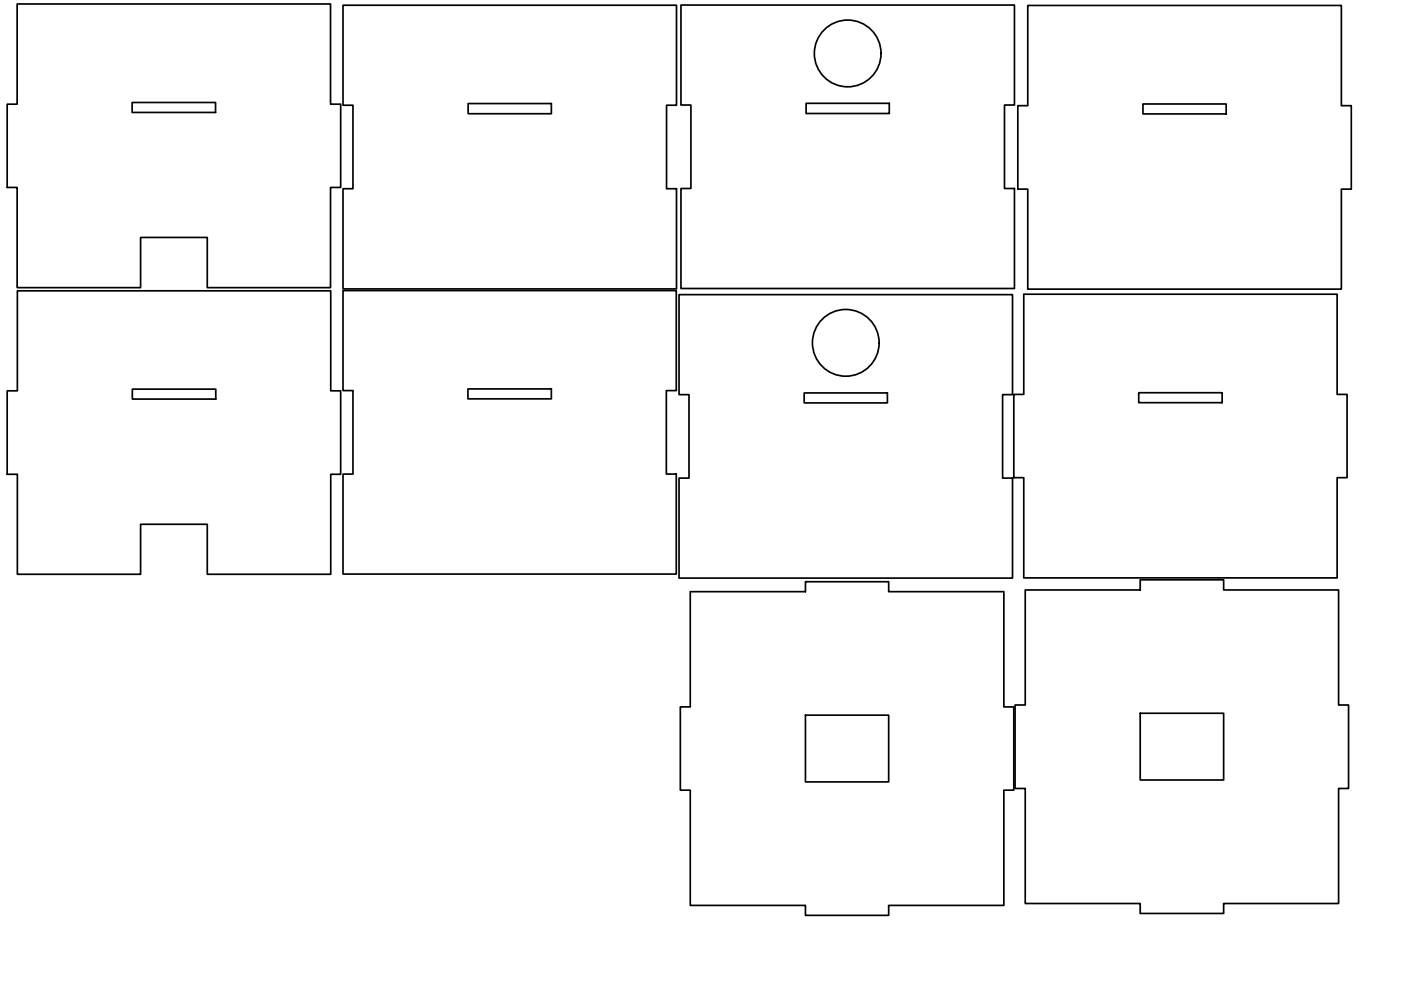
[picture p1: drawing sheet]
<svg xmlns="http://www.w3.org/2000/svg" width="420mm" height="297mm" viewBox="0 0 420 297" stroke-linecap="round" stroke-linejoin="round" font-family="sans-serif">
<!-- layer: Visible (ANSI) -->
<g fill="none" stroke="#000" stroke-width=".51">
<path d="M5.1 1.2h94v30h3.1v25h-3.1v30h-36.9v-15h-20v15h-37.1v-30h-2.9v-25h2.9zM102.9 1.6h100v29.9h-3v25.1h3v30h-100v-30h3v-25.1h-3zM204.2 1.5h100v30h-3v25h3v30h-100v-30h3v-25h-3zM308.2 1.6h94.1v30.1h3v25h-3v30h-94.1v-30h-3v-25h3zM39.6 30.7h25v3h-25zM140.4 31h25v3.1h-25zM241.7 31h25v3h-25zM342.8 31.2h24.9v2.9h-24.9zM5.2 87.2h94v29.9h3v25.1h-3v29.9h-37v-15h-20v15h-37v-29.9h-3v-25.1h3zM102.9 87.1h99.9v30h-3v25h3v30h-99.9v-30h3v-25h-3zM203.6 88.3h100.1v30h-3v25h3v30h-100.1v-30h3v-25h-3zM307 88.2h94v30h3v25h-3v30h-94v-30h-3v-25h3z"/>
<path d="M39.7 116.6h25v3h-25zM140.3 116.6h25.1v3h-25.1zM241.2 117.8h24.9v3h-24.9zM341.5 117.7h25v3h-25zM207 177.3h34.6v-2.9h24.9v2.9h34.6v34.6h2.9v24.9h-2.9v34.6h-34.6v3h-24.9v-3h-34.6v-34.6h-3v-24.9h3zM307.5 176.8h34.4v-3h25.1v3h34.4v34.5h3v25h-3v34.5h-34.4v3h-25.1v-3h-34.4v-34.5h-3.1v-25h3.1zM241.6 214.4h24.9v20h-24.9zM341.9 213.8h25.1v20h-25.1z"/>
<circle cx="254.2" cy="16" r="10"/>
<circle cx="253.6" cy="102.8" r="10"/>
</g>
</svg>
